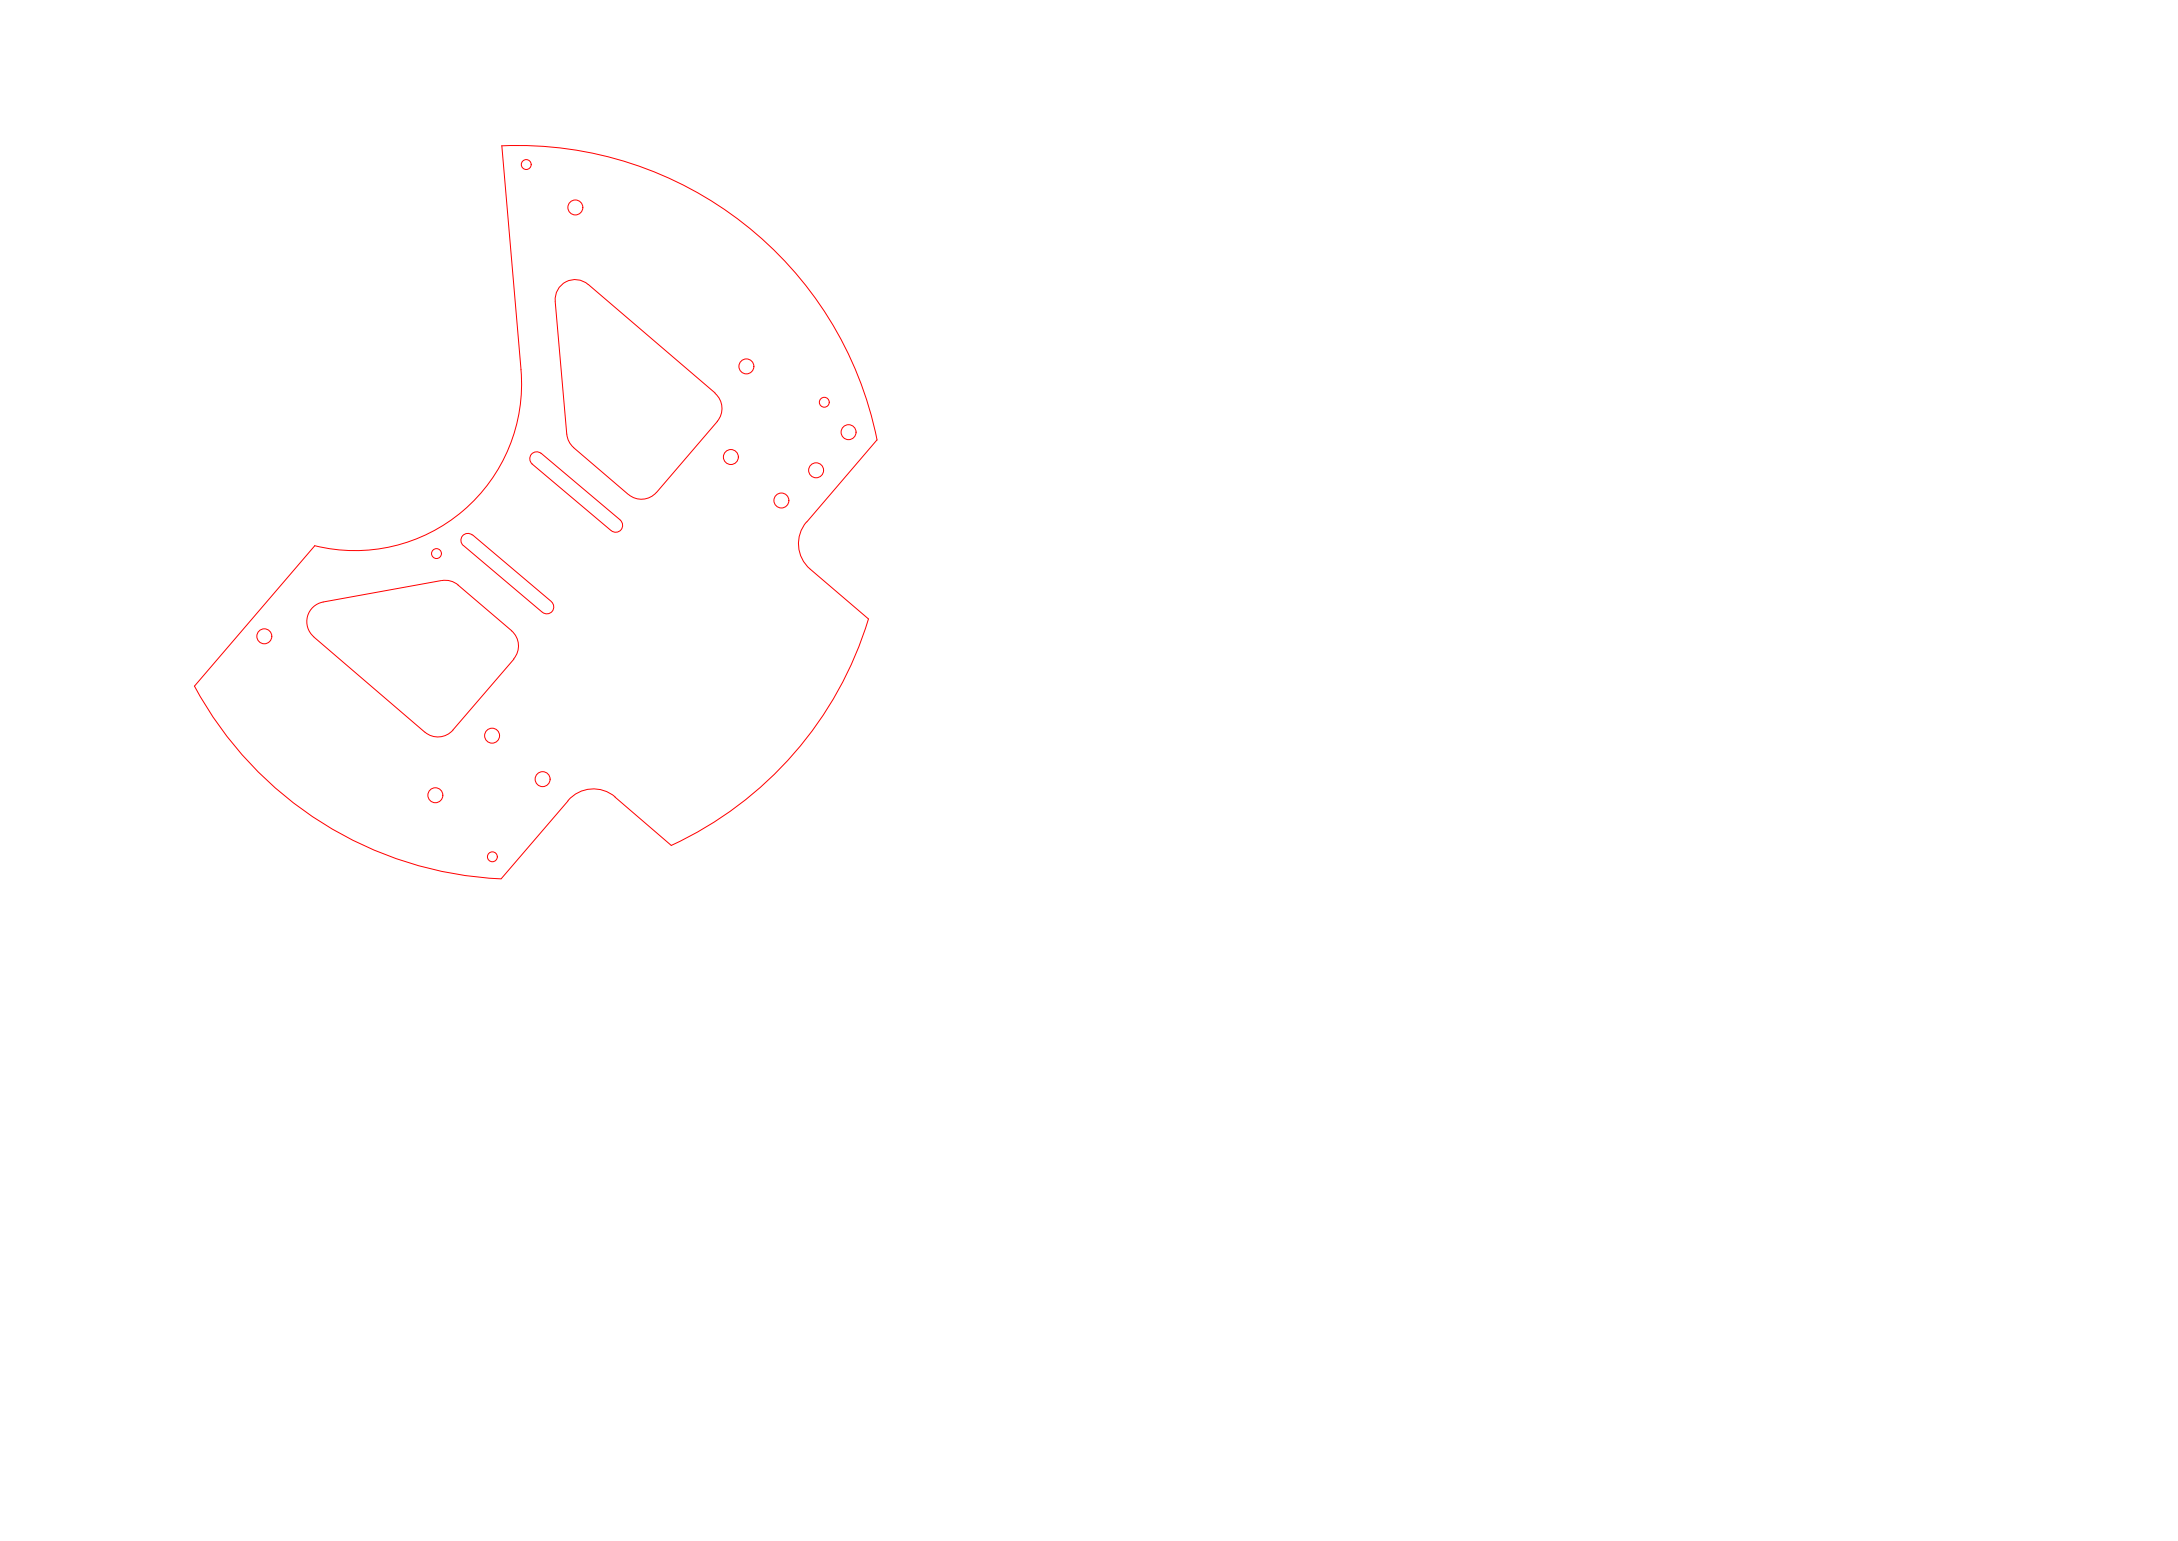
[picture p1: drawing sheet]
<svg xmlns="http://www.w3.org/2000/svg" width="653mm" height="462mm" viewBox="0 0 653 462" stroke-linecap="round" stroke-linejoin="round" font-family="sans-serif">
<!-- layer: 0 -->
<g fill="none" stroke="#f00" stroke-width=".3">
<path d="M166.5 90.4l3.5 39.8 .8 2.5 1.3 1.5M176.4 85.3a6 6 0 0 0-6.6-.8 6 6 0 0 0-3.2 5.8M176.4 85.3l38.1 32.6M214.5 118a6 6 0 0 1 .6 8.4M159.6 139.1l23.7 20M162.3 135.9l23.7 20M162.3 136a2.07 2.07 0 0 0-2.9 .2 2.07 2.07 0 0 0 .3 3M172 134.2l16.5 14.1M215.2 126.4l-18.3 21.2a6 6 0 0 1-8.4 .7M263.1 131.9l-21.1 24.7M263.1 132a110 110 0 0 0-112.6-88.3l5.8 67.2a50 50 0 0 1-61.9 52.7M186 156a2.07 2.07 0 0 1 .3 2.9 2.07 2.07 0 0 1-2.9 .2"/>
<path d="M241.9 156.5a10 10 0 0 0 1.2 14.2l17.4 14.9a110 110 0 0 1-59.1 68l-16.9-14.6M94.4 163.7l-36.1 42.1M132.4 174.1l-35.5 6.4M132.5 174.1a6 6 0 0 1 4.9 1.4M137.4 175.5l16.1 13.7M139 163.6l23.6 20M141.7 160.5a2.07 2.07 0 0 0-2.9 .2 2.07 2.07 0 0 0 .2 2.9M141.7 160.4l23.7 20M94.1 191l33.3 28.6M96.9 180.5a6 6 0 0 0-4.7 4.4 6 6 0 0 0 1.9 6.1M153.4 189.2a6 6 0 0 1 .7 8.4M154.2 197.6l-18.3 21.3a6 6 0 0 1-8.4 .7"/>
<path d="M165.4 180.4a2.07 2.07 0 0 1 .2 3 2.07 2.07 0 0 1-2.9 .2M58.3 205.7a110 110 0 0 0 92 57.9M184.5 239a10 10 0 0 0-14.1 1.1M170.4 240.1l-20 23.4"/>
<circle cx="157.9" cy="49.3" r="1.48"/>
<circle cx="172.6" cy="62.2" r="2.24"/>
<circle cx="223.9" cy="109.9" r="2.24"/>
<circle cx="219.2" cy="137.1" r="2.24"/>
<circle cx="247.3" cy="120.6" r="1.48"/>
<circle cx="254.6" cy="129.6" r="2.24"/>
<circle cx="234.4" cy="150.1" r="2.24"/>
<circle cx="244.8" cy="141" r="2.24"/>
<circle cx="130.9" cy="166" r="1.48"/>
<circle cx="79.3" cy="190.8" r="2.24"/>
<circle cx="130.6" cy="238.5" r="2.24"/>
<circle cx="147.6" cy="220.6" r="2.24"/>
<circle cx="162.8" cy="233.7" r="2.24"/>
<circle cx="147.7" cy="256.9" r="1.48"/>
</g>
</svg>
